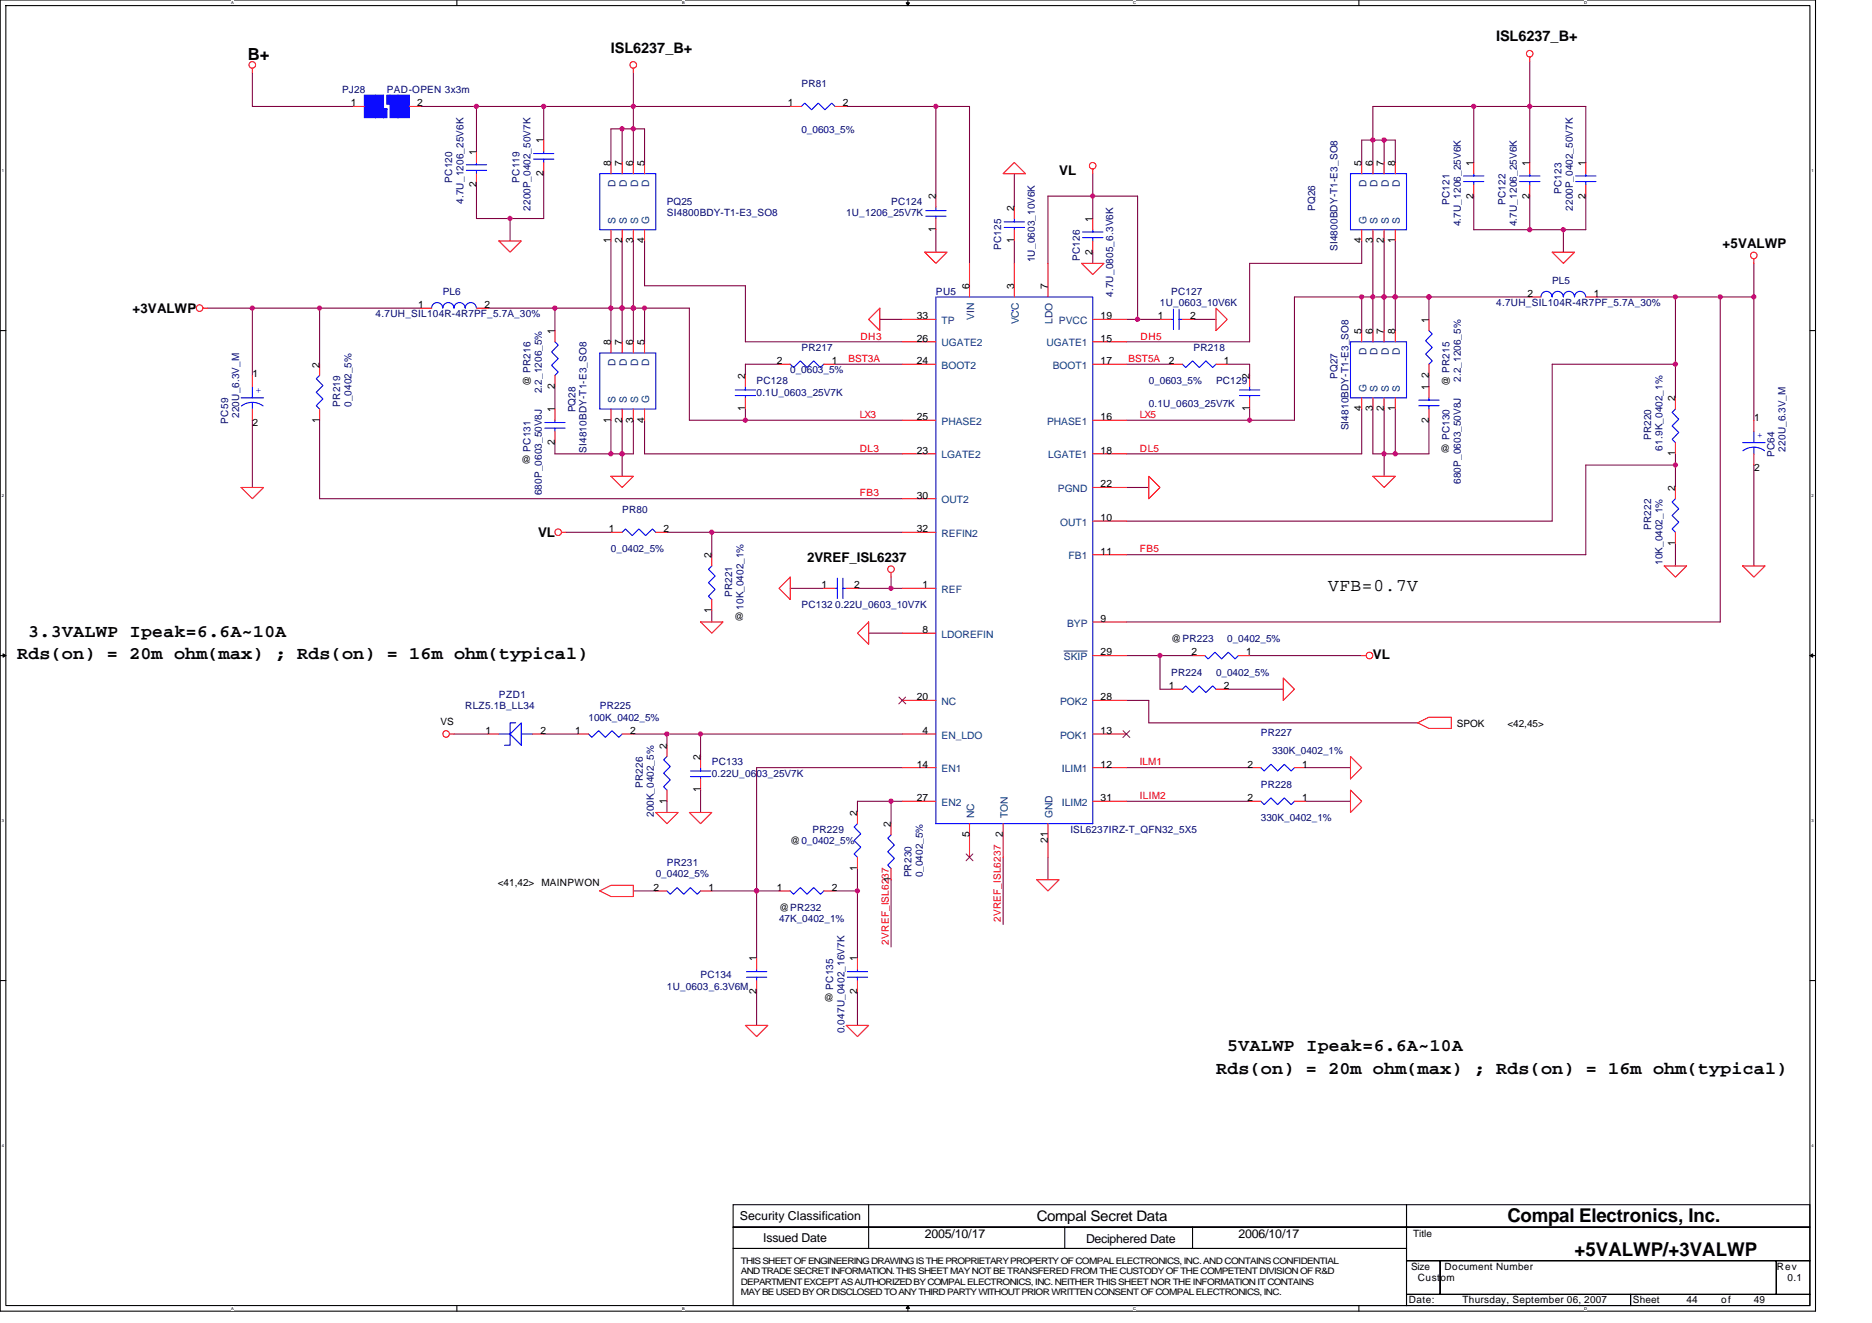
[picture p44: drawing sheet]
<svg xmlns="http://www.w3.org/2000/svg" width="297mm" height="210mm" viewBox="0 0 297 210" stroke-linecap="round" stroke-linejoin="round" font-family="sans-serif">
<defs><g id="words">
<g font-size="3">
<text x="239.2" y="193.9">Compal Electronics, Inc.</text>
<text x="249.8" y="199.3">+5VALWP/+3VALWP</text>
</g>
<g font-size="2.8">
<text x="210.7" y="93.8">VFB=0.7V</text>
<text x="4.5" y="101">3.3VALWP Ipeak=6.6A~10A</text>
<text x="2.7" y="104.6">Rds(on) = 20m ohm(max) ; Rds(on) = 16m ohm(typical)</text>
<text x="194.7" y="166.8">5VALWP Ipeak=6.6A~10A</text>
<text x="193" y="170.4">Rds(on) = 20m ohm(max) ; Rds(on) = 16m ohm(typical)</text>
</g>
<text font-size="2.6" x="39.3" y="9.6">B+</text>
<g font-size="2.3">
<text x="96.9" y="8.4">ISL6237_B+</text>
<text x="237.4" y="6.6">ISL6237_B+</text>
<text x="164.5" y="193.7">Compal Secret Data</text>
</g>
<g font-size="2.1">
<text x="168.1" y="27.7">VL</text>
<text x="273.3" y="39.3">+5VALWP</text>
<text x="21" y="49.6">+3VALWP</text>
<text x="85.4" y="85.2">VL</text>
<text x="128.1" y="89.1">2VREF_ISL6237</text>
<text x="217.8" y="104.6">VL</text>
</g>
<g font-size="1.9">
<text x="117.4" y="193.6">Security Classification</text>
<text x="121.1" y="197">Issued Date</text>
<text x="146.7" y="196.4">2005/10/17</text>
<text x="172.3" y="197.2">Deciphered Date</text>
<text x="196.5" y="196.4">2006/10/17</text>
</g>
<g font-size="1.6" fill="#000080">
<text x="54.3" y="14.8">PJ28</text>
<text x="61.4" y="14.8">PAD-OPEN 3x3m</text>
<text x="127.2" y="13.9">PR81</text>
<text x="127.2" y="21.1">0_0603_5%</text>
<text x="71.8" y="29" transform="rotate(-90 71.8 29)">PC120</text>
<text x="82.4" y="29" transform="rotate(-90 82.4 29)">PC119</text>
<text x="73.5" y="32.4" transform="rotate(-90 73.5 32.4)">4.7U_1206_25V6K</text>
<text x="84.2" y="33.4" transform="rotate(-90 84.2 33.4)">2200P_0402_50V7K</text>
<text x="105.8" y="32.5">PQ25</text>
<text x="105.8" y="34.3">SI4800BDY-T1-E3_SO8</text>
<text x="134.3" y="34.3">1U_1206_25V7K</text>
<text x="141.4" y="32.5">PC124</text>
<text x="208.7" y="33.4" transform="rotate(-90 208.7 33.4)">PQ26</text>
<text x="230" y="32.5" transform="rotate(-90 230 32.5)">PC121</text>
<text x="231.8" y="35.9" transform="rotate(-90 231.8 35.9)">4.7U_1206_25V6K</text>
<text x="238.9" y="32.5" transform="rotate(-90 238.9 32.5)">PC122</text>
<text x="240.7" y="35.9" transform="rotate(-90 240.7 35.9)">4.7U_1206_25V6K</text>
<text x="247.8" y="30.8" transform="rotate(-90 247.8 30.8)">PC123</text>
<text x="249.6" y="33.4" transform="rotate(-90 249.6 33.4)">2200P_0402_50V7K</text>
<text x="158.9" y="39.6" transform="rotate(-90 158.9 39.6)">PC125</text>
<text x="164.2" y="41.6" transform="rotate(-90 164.2 41.6)">1U_0603_10V6K</text>
<text x="171.3" y="41.4" transform="rotate(-90 171.3 41.4)">PC126</text>
<text x="212.2" y="39.8" transform="rotate(-90 212.2 39.8)">SI4800BDY-T1-E3_SO8</text>
<text x="70.3" y="46.8">PL6</text>
<text x="148.5" y="46.8">PU5</text>
<text x="176.7" y="47.1" transform="rotate(-90 176.7 47.1)">4.7U_0805_6.3V6K</text>
<text x="185.8" y="46.8">PC127</text>
<text x="246.3" y="45">PL5</text>
<text x="59.6" y="50.3">4.7UH_SIL104R-4R7PF_5.7A_30%</text>
<text x="184.1" y="48.5">1U_0603_10V6K</text>
<text x="237.4" y="48.5">4.7UH_SIL104R-4R7PF_5.7A_30%</text>
<text x="125.4" y="59.2">0_0603_5%</text>
<text x="127.2" y="55.6">PR217</text>
<text x="189.4" y="55.6">PR218</text>
<text x="54" y="64.5" transform="rotate(-90 54 64.5)">PR219</text>
<text x="55.7" y="64.5" transform="rotate(-90 55.7 64.5)">0_0402_5%</text>
<text x="86" y="62.4" transform="rotate(-90 86 62.4)">2.2_1206_5%</text>
<text x="91.3" y="65.4" transform="rotate(-90 91.3 65.4)">PQ28</text>
<text x="120.1" y="61">PC128</text>
<text x="120.1" y="62.8">0.1U_0603_25V7K</text>
<text x="182.3" y="64.5">0.1U_0603_25V7K</text>
<text x="182.3" y="61">0_0603_5%</text>
<text x="193" y="61">PC129</text>
<text x="212.2" y="60.1" transform="rotate(-90 212.2 60.1)">PQ27</text>
<text x="231.8" y="60.6" transform="rotate(-90 231.8 60.6)">2.2_1206_5%</text>
<text x="36.2" y="67.2" transform="rotate(-90 36.2 67.2)">PC59</text>
<text x="38" y="66.3" transform="rotate(-90 38 66.3)">220U_6.3V_M</text>
<text x="84.2" y="71.6" transform="rotate(-90 84.2 71.6)">PC131</text>
<text x="93.1" y="71.8" transform="rotate(-90 93.1 71.8)">SI4810BDY-T1-E3_SO8</text>
<text x="214" y="68.3" transform="rotate(-90 214 68.3)">SI4810BDY-T1-E3_SO8</text>
<text x="230" y="69.9" transform="rotate(-90 230 69.9)">PC130</text>
<text x="262" y="69.9" transform="rotate(-90 262 69.9)">PR220</text>
<text x="263.8" y="71.5" transform="rotate(-90 263.8 71.5)">61.9K_0402_1%</text>
<text x="283.3" y="71.6" transform="rotate(-90 283.3 71.6)">220U_6.3V_M</text>
<text x="231.8" y="76.8" transform="rotate(-90 231.8 76.8)">680P_0603_50V8J</text>
<text x="281.6" y="72.5" transform="rotate(-90 281.6 72.5)">PC64</text>
<text x="86" y="78.6" transform="rotate(-90 86 78.6)">680P_0603_50V8J</text>
<text x="98.7" y="81.4">PR80</text>
<text x="96.9" y="87.7">0_0402_5%</text>
<text x="262" y="84.1" transform="rotate(-90 262 84.1)">PR222</text>
<text x="263.8" y="89.6" transform="rotate(-90 263.8 89.6)">10K_0402_1%</text>
<text x="116.2" y="94.8" transform="rotate(-90 116.2 94.8)">PR221</text>
<text x="118" y="96.7" transform="rotate(-90 118 96.7)">10K_0402_1%</text>
<text x="127.2" y="96.5">PC132 0.22U_0603_10V7K</text>
<text x="194.7" y="101.9">0_0402_5%</text>
<text x="185.8" y="107.2">PR224</text>
<text x="193" y="107.2">0_0402_5%</text>
<text x="73.8" y="112.5">RLZ5.1B_LL34</text>
<text x="79.2" y="110.8">PZD1</text>
<text x="95.2" y="112.5">PR225</text>
<text x="93.4" y="114.3">100K_0402_5%</text>
<text x="200.1" y="116.8">PR227</text>
<text x="201.8" y="119.7">330K_0402_1%</text>
<text x="102" y="125" transform="rotate(-90 102 125)">PR226</text>
<text x="112.9" y="121.4">PC133</text>
<text x="112.9" y="123.2">0.22U_0603_25V7K</text>
<text x="200.1" y="125">PR228</text>
<text x="103.8" y="129.6" transform="rotate(-90 103.8 129.6)">200K_0402_5%</text>
<text x="200.1" y="130.3">330K_0402_1%</text>
<text x="105.8" y="137.4">PR231</text>
<text x="128.9" y="132.1">PR229</text>
<text x="169.8" y="132.1">ISL6237IRZ-T_QFN32_5X5</text>
<text x="104.1" y="139.2">0_0402_5%</text>
<text x="144.6" y="139.2" transform="rotate(-90 144.6 139.2)">PR230</text>
<text x="146.4" y="139.2" transform="rotate(-90 146.4 139.2)">0_0402_5%</text>
<text x="123.6" y="146.3">47K_0402_1%</text>
<text x="111.2" y="155.2">PC134</text>
<text x="105.8" y="157">1U_0603_6.3V6M</text>
<text x="132.2" y="157" transform="rotate(-90 132.2 157)">PC135</text>
<text x="134" y="163.9" transform="rotate(-90 134 163.9)">0.047U_0402_16V7K</text>
</g>
<g font-size="1.6">
<text x="55.7" y="16.9">1</text>
<text x="66.2" y="16.9">2</text>
<text x="125" y="16.9">1</text>
<text x="133.7" y="16.9">2</text>
<text x="86.3" y="22.8" transform="rotate(-90 86.3 22.8)">1</text>
<text x="75.6" y="29.7" transform="rotate(-90 75.6 29.7)">2</text>
<text x="75.6" y="24.5" transform="rotate(-90 75.6 24.5)">1</text>
<text x="86.3" y="27.9" transform="rotate(-90 86.3 27.9)">2</text>
<text x="96.9" y="26.3" transform="rotate(-90 96.9 26.3)">8</text>
<text x="98.7" y="26.3" transform="rotate(-90 98.7 26.3)">7</text>
<text x="100.5" y="26.3" transform="rotate(-90 100.5 26.3)">6</text>
<text x="102.3" y="26.3" transform="rotate(-90 102.3 26.3)">5</text>
<text x="216" y="26.3" transform="rotate(-90 216 26.3)">5</text>
<text x="217.8" y="26.3" transform="rotate(-90 217.8 26.3)">6</text>
<text x="219.6" y="26.3" transform="rotate(-90 219.6 26.3)">7</text>
<text x="221.4" y="26.3" transform="rotate(-90 221.4 26.3)">8</text>
<text x="233.8" y="26.3" transform="rotate(-90 233.8 26.3)">1</text>
<text x="242.7" y="26.3" transform="rotate(-90 242.7 26.3)">1</text>
<text x="251.6" y="26.3" transform="rotate(-90 251.6 26.3)">1</text>
<text x="148.5" y="31.6" transform="rotate(-90 148.5 31.6)">2</text>
<text x="160.9" y="33.4" transform="rotate(-90 160.9 33.4)">2</text>
<text x="173.4" y="35.2" transform="rotate(-90 173.4 35.2)">1</text>
<text x="233.8" y="31.5" transform="rotate(-90 233.8 31.5)">2</text>
<text x="242.7" y="31.5" transform="rotate(-90 242.7 31.5)">2</text>
<text x="251.6" y="31.5" transform="rotate(-90 251.6 31.5)">2</text>
<text x="96.9" y="38.6" transform="rotate(-90 96.9 38.6)">1</text>
<text x="98.7" y="38.6" transform="rotate(-90 98.7 38.6)">2</text>
<text x="100.5" y="38.6" transform="rotate(-90 100.5 38.6)">3</text>
<text x="102.3" y="38.6" transform="rotate(-90 102.3 38.6)">4</text>
<text x="148.5" y="36.8" transform="rotate(-90 148.5 36.8)">1</text>
<text x="160.9" y="38.6" transform="rotate(-90 160.9 38.6)">1</text>
<text x="173.4" y="40.4" transform="rotate(-90 173.4 40.4)">2</text>
<text x="216" y="38.6" transform="rotate(-90 216 38.6)">4</text>
<text x="217.8" y="38.6" transform="rotate(-90 217.8 38.6)">3</text>
<text x="219.6" y="38.6" transform="rotate(-90 219.6 38.6)">2</text>
<text x="221.4" y="38.6" transform="rotate(-90 221.4 38.6)">1</text>
<text x="153.8" y="45.9" transform="rotate(-90 153.8 45.9)">6</text>
<text x="160.9" y="45.9" transform="rotate(-90 160.9 45.9)">3</text>
<text x="166.3" y="45.9" transform="rotate(-90 166.3 45.9)">7</text>
<text x="242.4" y="47.1">2</text>
<text x="252.9" y="47.1">1</text>
<text x="66.4" y="48.9">1</text>
<text x="76.9" y="48.9">2</text>
<text x="88" y="53" transform="rotate(-90 88 53)">1</text>
<text x="145.5" y="50.7">33</text>
<text x="174.6" y="50.7">19</text>
<text x="183.7" y="50.7">1</text>
<text x="188.9" y="50.7">2</text>
<text x="216" y="53" transform="rotate(-90 216 53)">5</text>
<text x="217.8" y="53" transform="rotate(-90 217.8 53)">6</text>
<text x="219.6" y="53" transform="rotate(-90 219.6 53)">7</text>
<text x="221.4" y="53" transform="rotate(-90 221.4 53)">8</text>
<text x="226.7" y="51.2" transform="rotate(-90 226.7 51.2)">1</text>
<text x="40.1" y="59.8">1</text>
<text x="50.7" y="58.3" transform="rotate(-90 50.7 58.3)">2</text>
<text x="96.9" y="54.8" transform="rotate(-90 96.9 54.8)">8</text>
<text x="98.7" y="54.8" transform="rotate(-90 98.7 54.8)">7</text>
<text x="100.5" y="54.8" transform="rotate(-90 100.5 54.8)">6</text>
<text x="102.3" y="54.8" transform="rotate(-90 102.3 54.8)">5</text>
<text x="123.3" y="57.8">2</text>
<text x="132" y="57.8">1</text>
<text x="145.5" y="54.2">26</text>
<text x="145.5" y="57.8">24</text>
<text x="174.6" y="54.2">15</text>
<text x="174.6" y="57.8">17</text>
<text x="185.5" y="57.8">2</text>
<text x="194.2" y="57.8">1</text>
<text x="226.7" y="59.9" transform="rotate(-90 226.7 59.9)">2</text>
<text x="84.2" y="61.2" transform="rotate(-90 84.2 61.2)">@ PR216</text>
<text x="88" y="65.4" transform="rotate(-90 88 65.4)">1</text>
<text x="88" y="61.7" transform="rotate(-90 88 61.7)">2</text>
<text x="118.3" y="65.3" transform="rotate(-90 118.3 65.3)">1</text>
<text x="118.3" y="60.1" transform="rotate(-90 118.3 60.1)">2</text>
<text x="198.3" y="65.3" transform="rotate(-90 198.3 65.3)">1</text>
<text x="198.3" y="60.1" transform="rotate(-90 198.3 60.1)">2</text>
<text x="216" y="65.3" transform="rotate(-90 216 65.3)">4</text>
<text x="217.8" y="65.3" transform="rotate(-90 217.8 65.3)">3</text>
<text x="219.6" y="65.3" transform="rotate(-90 219.6 65.3)">2</text>
<text x="221.4" y="65.3" transform="rotate(-90 221.4 65.3)">1</text>
<text x="226.7" y="61.9" transform="rotate(-90 226.7 61.9)">1</text>
<text x="230" y="61.2" transform="rotate(-90 230 61.2)">@ PR215</text>
<text x="265.8" y="63.6" transform="rotate(-90 265.8 63.6)">2</text>
<text x="40.1" y="67.6">2</text>
<text x="50.7" y="67.1" transform="rotate(-90 50.7 67.1)">1</text>
<text x="88" y="70.6" transform="rotate(-90 88 70.6)">2</text>
<text x="96.9" y="67.1" transform="rotate(-90 96.9 67.1)">1</text>
<text x="98.7" y="67.1" transform="rotate(-90 98.7 67.1)">2</text>
<text x="100.5" y="67.1" transform="rotate(-90 100.5 67.1)">3</text>
<text x="102.3" y="67.1" transform="rotate(-90 102.3 67.1)">4</text>
<text x="145.5" y="66.7">25</text>
<text x="145.5" y="72">23</text>
<text x="174.6" y="66.7">16</text>
<text x="174.6" y="72">18</text>
<text x="226.7" y="67.1" transform="rotate(-90 226.7 67.1)">2</text>
<text x="228.5" y="71.6">@</text>
<text x="278.3" y="66.9">1</text>
<text x="82.7" y="73.4">@</text>
<text x="174.6" y="77.3">22</text>
<text x="265.8" y="77.9" transform="rotate(-90 265.8 77.9)">2</text>
<text x="265.8" y="72.4" transform="rotate(-90 265.8 72.4)">1</text>
<text x="278.3" y="74.7">2</text>
<text x="145.5" y="79.1">30</text>
<text x="174.6" y="82.7">10</text>
<text x="96.6" y="84.4">1</text>
<text x="105.3" y="84.4">2</text>
<text x="112.9" y="88.5" transform="rotate(-90 112.9 88.5)">2</text>
<text x="145.5" y="84.4">32</text>
<text x="174.6" y="88">11</text>
<text x="265.8" y="86.6" transform="rotate(-90 265.8 86.6)">1</text>
<text x="130.4" y="93.3">1</text>
<text x="135.5" y="93.3">2</text>
<text x="146.4" y="93.3">1</text>
<text x="112.9" y="97.3" transform="rotate(-90 112.9 97.3)">1</text>
<text x="116.5" y="98.3">@</text>
<text x="146.4" y="100.4">8</text>
<text x="174.6" y="98.7">9</text>
<text x="185.8" y="101.9">@PR223</text>
<text x="174.6" y="104">29</text>
<text x="189" y="104">2</text>
<text x="197.8" y="104">1</text>
<text x="145.5" y="111.1">20</text>
<text x="174.6" y="111.1">28</text>
<text x="185.5" y="109.3">1</text>
<text x="194.2" y="109.3">2</text>
<text x="69.9" y="115">VS</text>
<text x="77" y="116.4">1</text>
<text x="85.7" y="116.4">2</text>
<text x="91.2" y="116.4">1</text>
<text x="100" y="116.4">2</text>
<text x="105.8" y="118.8" transform="rotate(-90 105.8 118.8)">2</text>
<text x="146.4" y="116.4">4</text>
<text x="174.6" y="116.4">13</text>
<text x="231.2" y="115.4">SPOK</text>
<text x="239.2" y="115.4">&lt;42,45&gt;</text>
<text x="111.1" y="125.7" transform="rotate(-90 111.1 125.7)">1</text>
<text x="111.1" y="120.5" transform="rotate(-90 111.1 120.5)">2</text>
<text x="145.5" y="121.8">14</text>
<text x="174.6" y="121.8">12</text>
<text x="197.9" y="121.8">2</text>
<text x="206.6" y="121.8">1</text>
<text x="105.8" y="127.5" transform="rotate(-90 105.8 127.5)">1</text>
<text x="136" y="129.4" transform="rotate(-90 136 129.4)">2</text>
<text x="141.4" y="131.2" transform="rotate(-90 141.4 131.2)">2</text>
<text x="145.5" y="127.1">27</text>
<text x="174.6" y="127.1">31</text>
<text x="197.9" y="127.1">2</text>
<text x="206.6" y="127.1">1</text>
<text x="125.4" y="133.9">@0_0402_5%</text>
<text x="153.8" y="132.8" transform="rotate(-90 153.8 132.8)">5</text>
<text x="159.1" y="132.8" transform="rotate(-90 159.1 132.8)">2</text>
<text x="166.3" y="133.8" transform="rotate(-90 166.3 133.8)">21</text>
<text x="79" y="140.6">&lt;41,42&gt;</text>
<text x="85.9" y="140.6">MAINPWON</text>
<text x="103.7" y="141.3">2</text>
<text x="112.4" y="141.3">1</text>
<text x="123.3" y="141.3">1</text>
<text x="132" y="141.3">2</text>
<text x="136" y="138.2" transform="rotate(-90 136 138.2)">1</text>
<text x="141.4" y="140" transform="rotate(-90 141.4 140)">1</text>
<text x="123.6" y="144.5">@PR232</text>
<text x="120" y="152.5" transform="rotate(-90 120 152.5)">1</text>
<text x="136" y="152.5" transform="rotate(-90 136 152.5)">1</text>
<text x="120" y="157.7" transform="rotate(-90 120 157.7)">2</text>
<text x="130.7" y="158.8">@</text>
<text x="136" y="157.7" transform="rotate(-90 136 157.7)">2</text>
<text x="224.2" y="196.3">Title</text>
<text x="223.9" y="201.4">Size</text>
<text x="225" y="203.2">Custom</text>
<text x="229.2" y="201.4">Document Number</text>
<text x="281.9" y="201.4">Rev</text>
<text x="283.7" y="203.2">0.1</text>
<text x="223.5" y="206.8">Date:</text>
<text x="232.1" y="206.8">Thursday, September 06, 2007</text>
<text x="259.1" y="206.8">Sheet</text>
<text x="267.6" y="206.8">44</text>
<text x="273.1" y="206.8">of</text>
<text x="278.3" y="206.8">49</text>
</g>
<g font-size="1.6" fill="#004080">
<text x="97.7" y="29.6" transform="rotate(-90 97.7 29.6)">D</text>
<text x="99.5" y="29.6" transform="rotate(-90 99.5 29.6)">D</text>
<text x="101.2" y="29.6" transform="rotate(-90 101.2 29.6)">D</text>
<text x="103" y="29.6" transform="rotate(-90 103 29.6)">D</text>
<text x="216.8" y="29.6" transform="rotate(-90 216.8 29.6)">D</text>
<text x="218.6" y="29.6" transform="rotate(-90 218.6 29.6)">D</text>
<text x="220.4" y="29.6" transform="rotate(-90 220.4 29.6)">D</text>
<text x="222.1" y="29.6" transform="rotate(-90 222.1 29.6)">D</text>
<text x="97.7" y="35.6" transform="rotate(-90 97.7 35.6)">S</text>
<text x="99.5" y="35.6" transform="rotate(-90 99.5 35.6)">S</text>
<text x="101.2" y="35.6" transform="rotate(-90 101.2 35.6)">S</text>
<text x="103" y="35.6" transform="rotate(-90 103 35.6)">G</text>
<text x="216.8" y="35.6" transform="rotate(-90 216.8 35.6)">G</text>
<text x="218.6" y="35.6" transform="rotate(-90 218.6 35.6)">S</text>
<text x="220.4" y="35.6" transform="rotate(-90 220.4 35.6)">S</text>
<text x="222.1" y="35.6" transform="rotate(-90 222.1 35.6)">S</text>
<text x="149.4" y="51.4">TP</text>
<text x="154.6" y="50.7" transform="rotate(-90 154.6 50.7)">VIN</text>
<text x="161.7" y="51.5" transform="rotate(-90 161.7 51.5)">VCC</text>
<text x="167" y="51.4" transform="rotate(-90 167 51.4)">LDO</text>
<text x="168" y="51.4">PVCC</text>
<text x="97.7" y="58.1" transform="rotate(-90 97.7 58.1)">D</text>
<text x="99.5" y="58.1" transform="rotate(-90 99.5 58.1)">D</text>
<text x="101.2" y="58.1" transform="rotate(-90 101.2 58.1)">D</text>
<text x="103" y="58.1" transform="rotate(-90 103 58.1)">D</text>
<text x="149.4" y="54.9">UGATE2</text>
<text x="149.4" y="58.5">BOOT2</text>
<text x="166" y="54.9">UGATE1</text>
<text x="167" y="58.5">BOOT1</text>
<text x="216.8" y="56.3" transform="rotate(-90 216.8 56.3)">D</text>
<text x="218.6" y="56.3" transform="rotate(-90 218.6 56.3)">D</text>
<text x="220.4" y="56.3" transform="rotate(-90 220.4 56.3)">D</text>
<text x="222.1" y="56.3" transform="rotate(-90 222.1 56.3)">D</text>
<text x="97.7" y="64" transform="rotate(-90 97.7 64)">S</text>
<text x="99.5" y="64" transform="rotate(-90 99.5 64)">S</text>
<text x="101.2" y="64" transform="rotate(-90 101.2 64)">S</text>
<text x="103" y="64" transform="rotate(-90 103 64)">G</text>
<text x="216.8" y="62.2" transform="rotate(-90 216.8 62.2)">G</text>
<text x="218.6" y="62.2" transform="rotate(-90 218.6 62.2)">S</text>
<text x="220.4" y="62.2" transform="rotate(-90 220.4 62.2)">S</text>
<text x="222.1" y="62.2" transform="rotate(-90 222.1 62.2)">S</text>
<text x="149.4" y="67.4">PHASE2</text>
<text x="166.1" y="67.4">PHASE1</text>
<text x="149.4" y="72.7">LGATE2</text>
<text x="166.3" y="72.7">LGATE1</text>
<text x="149.4" y="79.8">OUT2</text>
<text x="167.8" y="78.1">PGND</text>
<text x="168.2" y="83.4">OUT1</text>
<text x="149.4" y="85.2">REFIN2</text>
<text x="169.6" y="88.7">FB1</text>
<text x="149.4" y="94.1">REF</text>
<text x="149.4" y="101.2">LDOREFIN</text>
<text x="169.3" y="99.4">BYP</text>
<text x="168.8" y="104.7">SKIP</text>
<text x="149.4" y="111.8">NC</text>
<text x="168.2" y="111.8">POK2</text>
<text x="149.4" y="117.2">EN_LDO</text>
<text x="168.2" y="117.2">POK1</text>
<text x="149.4" y="122.5">EN1</text>
<text x="168.5" y="122.5">ILIM1</text>
<text x="149.4" y="127.8">EN2</text>
<text x="154.6" y="129.8" transform="rotate(-90 154.6 129.8)">NC</text>
<text x="159.9" y="129.8" transform="rotate(-90 159.9 129.8)">TON</text>
<text x="167" y="129.8" transform="rotate(-90 167 129.8)">GND</text>
<text x="168.5" y="127.8">ILIM2</text>
</g>
<g font-size="1.6" fill="#f00">
<text x="136.5" y="53.9">DH3</text>
<text x="181" y="53.9">DH5</text>
<text x="134.6" y="57.4">BST3A</text>
<text x="179.1" y="57.4">BST5A</text>
<text x="136.4" y="66.3">LX3</text>
<text x="136.4" y="71.6">DL3</text>
<text x="180.9" y="66.3">LX5</text>
<text x="180.9" y="71.6">DL5</text>
<text x="136.4" y="78.8">FB3</text>
<text x="180.9" y="87.7">FB5</text>
<text x="180.9" y="121.4">ILM1</text>
<text x="180.9" y="126.8">ILIM2</text>
<text x="141" y="149.9" transform="rotate(-90 141 149.9)">2VREF_ISL6237</text>
<text x="158.8" y="146.3" transform="rotate(-90 158.8 146.3)">2VREF_ISL6237</text>
</g>
<g font-size="1.6" fill="#00f">
<text x="40.6" y="62.4">+</text>
<text x="278.8" y="69.5">+</text>
</g>
<g font-size="1.4">
<text x="117.6" y="200.6">THIS SHEET OF ENGINEERING DRAWING IS THE PROPRIETARY PROPERTY OF COMPAL ELECTRONICS, INC. AND CONTAINS CONFIDENTIAL</text>
<text x="117.6" y="202.2">AND TRADE SECRET INFORMATION. THIS SHEET MAY NOT BE TRANSFERED FROM THE CUSTODY OF THE COMPETENT DIVISION OF R&amp;D</text>
<text x="117.6" y="203.8">DEPARTMENT EXCEPT AS AUTHORIZED BY COMPAL ELECTRONICS, INC. NEITHER THIS SHEET NOR THE INFORMATION IT CONTAINS</text>
<text x="117.6" y="205.5">MAY BE USED BY OR DISCLOSED TO ANY THIRD PARTY WITHOUT PRIOR WRITTEN CONSENT OF COMPAL ELECTRONICS, INC.</text>
</g>
<g font-size=".6">
<text x="36.7" y=".7">A</text>
<text x="108.3" y=".7">B</text>
<text x="179.8" y=".7">C</text>
<text x="251.4" y=".7">D</text>
<text x=".3" y="27.2">1</text>
<text x="287.4" y="27.2">1</text>
<text x=".3" y="78.8">2</text>
<text x="287.4" y="78.8">2</text>
<text x=".3" y="130.4">3</text>
<text x="287.4" y="130.4">3</text>
<text x=".3" y="181.9">4</text>
<text x="287.4" y="181.9">4</text>
<text x="36.7" y="207.8">A</text>
<text x="108.3" y="207.8">B</text>
<text x="179.8" y="207.8">C</text>
<text x="251.4" y="207.8">D</text>
</g>
</g></defs>
<path d="M0 0h288.1v208h-288.1zM.9 .9h286.3v206.2h-286.3z" fill="none" stroke="#000" stroke-width=".17"/>
<g fill="#fff">
<path d="M36.7 .1h.4v.7h-.4z"/>
<path d="M36.7 207.2h.4v.7h-.4z"/>
</g>
<path d="M72.5 0v.9M72.5 207.1v.9" fill="none" stroke="#000" stroke-width=".17"/>
<g fill="#fff">
<path d="M108.3 .1h.4v.7h-.4z"/>
<path d="M108.3 207.2h.4v.7h-.4z"/>
</g>
<path d="M144.1 0v.9M144.1 207.1v.9" fill="none" stroke="#000" stroke-width=".17"/>
<path d="M143.8 .4h.5l-.2 .5zM144.1 207.1l.2 .5h-.5z" fill="#000" stroke="#000" stroke-width=".16"/>
<g fill="#fff">
<path d="M179.8 .1h.5v.7h-.5z"/>
<path d="M179.8 207.2h.5v.7h-.5z"/>
</g>
<path d="M215.6 0v.9M215.6 207.1v.9" fill="none" stroke="#000" stroke-width=".17"/>
<g fill="#fff">
<path d="M251.4 .1h.4v.7h-.4z"/>
<path d="M251.4 207.2h.4v.7h-.4z"/>
<path d="M.3 26.7h.3v.7h-.3z"/>
<path d="M287.4 26.7h.4v.7h-.4z"/>
<path d="M.3 78.2h.3v.7h-.3z"/>
<path d="M287.4 78.2h.4v.7h-.4z"/>
</g>
<path d="M0 52.5h.9M287.2 52.5h.9" fill="none" stroke="#000" stroke-width=".17"/>
<g fill="#fff">
<path d="M.3 129.8h.3v.7h-.3z"/>
<path d="M287.4 129.8h.4v.7h-.4z"/>
</g>
<path d="M0 104h.9M287.2 104h.9" fill="none" stroke="#000" stroke-width=".17"/>
<path d="M.5 103.7l.4 .3-.4 .3zM287.2 104l.4-.3v.6z" fill="#000" stroke="#000" stroke-width=".16"/>
<g fill="#fff">
<path d="M.3 181.4h.3v.7h-.3z"/>
<path d="M287.4 181.4h.4v.7h-.4z"/>
</g>
<g fill="none" stroke="#000" stroke-width=".17">
<path d="M0 155.6h.9M287.2 155.6h.9M116.3 191.1h106.9v3.6h-106.9zM116.3 194.7h106.9v3.4h-106.9zM116.3 198.1h106.9v9h-106.9zM137.8 191.1v7M168.9 194.7v3.4M189.2 194.7v3.4M223.2 191.1h64v3.6h-64zM223.2 194.7h64v5.3h-64zM223.2 200h5.3v5.4h-5.3zM223.2 205.4h35.5v1.7h-35.5z"/>
<path d="M228.5 200h53.4v5.4h-53.4zM258.7 205.4h28.5v1.7h-28.5zM281.9 200h5.3v5.4h-5.3z"/>
</g>
<g fill="none" stroke="#800040" stroke-width=".17">
<path d="M40 11.6v5.3h16M66.7 16.9h58.7M75.6 16.9v7.1M86.3 16.9v5.3M100.5 11.6v14.2M134.3 16.9h19.5v24.9M148.5 16.9v14.2M233.8 16.9v8.9M242.7 9.8v16M80.9 34.7v3.5M86.3 27.6v7.1h-10.7v-5.4M96.9 25.8v-5.4h5.4v5.4"/>
<path d="M96.9 38.2v16M98.7 20.4v5.4M98.7 38.2v16M100.5 38.2v16M102.3 38.2v7.1h16v8.9h24.9M148.5 36.4v3.6M160.9 27.6v5.3M160.9 38.2v3.6M173.4 27.6v7.1M216.1 38.2v3.6h-17.8v12.4h-19.6M216.1 25.8v-3.6h5.3v3.6M217.8 25.8v-8.9h33.8v8.9"/>
<path d="M217.8 38.2v14.3M219.6 22.2v3.6M219.6 38.2v14.3M221.4 38.2v14.3M233.8 31.1v5.3h17.8v-5.3M242.7 31.1v5.3M248.1 36.4v3.6M32.9 48.9h7.1v10.7M40 48.9h10.7v8.9M50.7 48.9h16M77.4 48.9h32v17.8h33.8M88.1 48.9v3.6"/>
<path d="M102.3 48.9v5.3M123.6 57.8h-5.3v1.8M132.5 57.8h10.7M139.6 50.7h3.6M166.3 41.8v-10.7h14.2v19.6M173.4 40v1.8M178.7 57.8h7.1M178.7 50.7h5.4M189.4 50.7h3.6M194.7 57.8h3.6v1.8M216.1 47.1v5.4M226.7 47.1v3.6"/>
<path d="M226.7 59.6v1.7M242.7 47.1h-37.3v19.6h-26.7M253.4 47.1h24.9M265.9 47.1v16M265.9 57.8h-19.6v24.9h-67.6M273 47.1v51.6h-94.3M278.3 41.8v24.9M40 66.7v10.6M50.7 66.7v12.4h92.5M88.1 61.3v3.6M96.9 66.7v5.3M98.7 66.7v8.9"/>
<path d="M100.5 66.7v5.3h-12.4v-1.8M102.3 66.7v5.3h40.9M118.3 64.9v1.8M178.7 77.3h3.6M198.3 64.9v1.8M216.1 64.9v7.1h-37.4M217.8 64.9v7.1h8.9v-5.3M219.6 64.9v10.7M221.4 64.9v7.1M265.9 72v5.3M265.9 73.8h-14.3v14.2h-72.9M278.3 73.8v16"/>
<path d="M89.8 84.5h7.1M105.8 84.5h37.4M112.9 84.5v3.5M112.9 96.9v1.8M125.4 93.3h5.3M136.1 93.3h7.1M141.4 91.6v1.7M265.9 86.2v3.6M72 116.5h5.4M86.3 116.5h5.3M100.5 116.5h42.7M105.8 116.5v1.7"/>
<path d="M111.2 116.5v3.5M137.8 100.5h5.4M178.7 111.1h3.6v3.6h42.7M178.7 104h10.7M184.1 104v5.3h1.7M194.7 109.3h8.9M198.3 104h17.8M105.8 127.1v1.8M111.2 125.3v3.6M136.1 137.8v14.2M141.4 127.1v3.6M141.4 139.6v10.6"/>
<path d="M143.2 127.1h-7.1v1.8M143.2 121.8h-23.1v30.2M159.2 136v10.7M166.3 136v3.6M178.7 121.8h19.6M178.7 127.1h19.6M207.2 121.8h7.1M207.2 127.1h7.1M100.5 141.4h3.6M112.9 141.4h10.7M120.1 157.4v5.3M132.5 141.4h3.6"/>
<path d="M136.1 157.4v5.3"/>
</g>
<g fill="none" stroke="#f00" stroke-width=".17">
<path d="M40 10.8v.8M56 16.9h1.8M64.9 16.9h1.8M100.5 10.8v.8M125.4 16.9h1.8M132.5 16.9h1.8M242.7 9.1v.7M75.6 24v1.8M75.6 27.6v1.7M79.2 38.2h3.5l-1.8 1.8zM86.3 22.2v1.8M86.3 25.8v1.8"/>
<path d="M96.9 25.8v1.8M96.9 36.4v1.8M98.7 25.8v1.8M98.7 36.4v1.8M100.5 25.8v1.8M100.5 36.4v1.8M102.3 25.8v1.8M102.3 36.4v1.8M148.5 31.1v1.8M148.5 34.7v1.7M160.9 25.8l1.8 1.8h-3.5zM160.9 32.9v1.8"/>
<path d="M160.9 36.4v1.8M173.4 26.8v.8M173.4 34.7v1.7M173.4 38.2v1.8M216.1 25.8v1.8M216.1 36.4v1.8M217.8 25.8v1.8M217.8 36.4v1.8M219.6 25.8v1.8M219.6 36.4v1.8M221.4 25.8v1.8M221.4 36.4v1.8"/>
<path d="M233.8 25.8v1.8M233.8 29.3v1.8M242.7 25.8v1.8M242.7 29.3v1.8M251.6 25.8v1.8M251.6 29.3v1.8M32.2 48.9h.7M40 59.6v1.7M50.7 57.8v1.8M66.7 48.9h1.8M75.6 48.9h1.8M88.1 52.5v1.7"/>
<path d="M88.1 59.6v1.7M96.9 54.2v1.8M98.7 54.2v1.8M100.5 54.2v1.8M102.3 54.2v1.8M118.3 59.6v1.7M123.6 57.8h1.8M130.7 57.8h1.8M137.8 50.7l1.8-1.8v3.6zM143.2 57.8h5.3M143.2 50.7h5.3M143.2 54.2h5.3"/>
<path d="M146.7 40h3.6l-1.8 1.8zM153.8 41.8v5.3M160.9 41.8v5.3M166.3 41.8v5.3M171.6 41.8h3.6l-1.8 1.8zM173.4 57.8h5.3M173.4 50.7h5.3M173.4 54.2h5.3M184.1 50.7h1.7M185.8 57.8h1.8M187.6 50.7h1.8M193 48.9l1.7 1.8-1.7 1.8z"/>
<path d="M193 57.8h1.7M198.3 59.6v1.7M216.1 52.5v1.7M217.8 52.5v1.7M219.6 52.5v1.7M221.4 52.5v1.7M226.7 50.7v1.8M226.7 57.8v1.8M242.7 47.1h1.8M246.3 40h3.5l-1.7 1.8zM251.6 47.1h1.8M278.3 41.1v.7"/>
<path d="M38.3 77.3h3.5l-1.8 1.8zM40 64.9v1.8M50.7 64.9v1.8M88.1 64.9v1.8M88.1 68.5v1.7M96.9 75.6h3.6l-1.8 1.7zM96.9 64.9v1.8M98.7 64.9v1.8M100.5 64.9v1.8M102.3 64.9v1.8M118.3 63.1v1.8M143.2 66.7h5.3"/>
<path d="M143.2 72h5.3M143.2 79.1h5.3M173.4 66.7h5.3M173.4 72h5.3M173.4 77.3h5.3M182.3 75.6l1.8 1.7-1.8 1.8zM198.3 63.1v1.8M216.1 63.1v1.8M217.8 75.6h3.6l-1.8 1.7zM217.8 63.1v1.8M219.6 63.1v1.8M221.4 63.1v1.8"/>
<path d="M226.7 61.3v1.8M226.7 64.9v1.8M265.9 63.1v1.8M265.9 70.2v1.8M265.9 77.3v1.8M278.3 66.7v1.8M278.3 72v1.8M89.1 84.5h.7M96.9 84.5h1.8M104.1 84.5h1.7M111.2 98.7h3.5l-1.8 1.8zM112.9 88v1.8"/>
<path d="M112.9 95.1v1.8M125.4 91.6v3.5l-1.8-1.8zM130.7 93.3h1.8M134.3 93.3h1.8M137.8 98.7v3.5l-1.7-1.7zM141.4 90.8v.8M143.2 84.5h5.3M143.2 93.3h5.3M173.4 98.7h5.3M173.4 82.7h5.3M173.4 88h5.3M264.1 89.8h3.5l-1.7 1.8z"/>
<path d="M265.9 84.5v1.7M276.5 89.8h3.6l-1.8 1.8zM71.3 116.5h.7M77.4 116.5h1.8M84.5 116.5h1.8M91.6 116.5h1.8M98.7 116.5h1.8M105.8 118.2v1.8M143.2 116.5h5.3M143.2 100.5h5.3M143.2 111.1h5.3M173.4 116.5h5.3"/>
<path d="M173.4 104h5.3M173.4 111.1h5.3M185.8 109.3h1.8M189.4 104h1.8M193 109.3h1.7M196.5 104h1.8M203.6 107.6l1.8 1.7-1.8 1.8zM216.1 104h.7M225 114.7l1.7-.9h3.6v1.8h-3.6zM104.1 128.9h3.5l-1.8 1.8zM105.8 125.3v1.8M109.4 128.9h3.5l-1.7 1.8z"/>
<path d="M111.2 120v1.8M111.2 123.6v1.7M136.1 128.9v1.8M136.1 136v1.8M141.4 130.7v1.8M141.4 137.8v1.8M143.2 127.1h5.3M143.2 121.8h5.3M153.8 130.7v5.3M159.2 130.7v5.3M164.5 139.6h3.6l-1.8 1.8zM166.3 130.7v5.3"/>
<path d="M173.4 127.1h5.3M173.4 121.8h5.3M198.3 127.1h1.8M198.3 121.8h1.8M205.4 127.1h1.8M205.4 121.8h1.8M214.3 125.3l1.8 1.8-1.8 1.8zM214.3 120l1.8 1.8-1.8 1.8zM95.2 141.4l1.7-.9h3.6v1.7h-3.6zM104.1 141.4h1.7M111.2 141.4h1.7M120.1 152v1.8"/>
<path d="M120.1 155.6v1.8M123.6 141.4h1.8M130.7 141.4h1.8M136.1 152v1.8M136.1 155.6v1.8M118.3 162.7h3.5l-1.7 1.8zM134.3 162.7h3.5l-1.7 1.8z"/>
<circle cx="40" cy="10.3" r=".52"/>
<circle cx="100.5" cy="10.3" r=".52"/>
<circle cx="242.7" cy="8.5" r=".52"/>
<circle cx="173.4" cy="26.3" r=".52"/>
<circle cx="31.7" cy="48.9" r=".52"/>
<circle cx="278.3" cy="40.5" r=".52"/>
<circle cx="88.6" cy="84.4" r=".52"/>
<circle cx="141.4" cy="90.3" r=".52"/>
<circle cx="70.8" cy="116.4" r=".52"/>
<circle cx="217.3" cy="104" r=".52"/>
</g>
<g fill="none" stroke="#00f" stroke-width=".17">
<path d="M127.2 16.9l.5-.5 1.1 1 1-1 1.1 1 1.1-1 .5 .5M74 27h3.2M74 26.1h3.2M75.6 25.8v.3M75.6 27v.6M84.7 25.3h3.2M84.7 24.4h3.2M86.3 24v.4M86.3 25.3v.5M95.2 27.6h8.9v8.8h-8.9zM146.9 33.4h3.2M146.9 34.3h3.2"/>
<path d="M148.5 32.9v.5M148.5 34.3v.4M159.3 35.2h3.3M159.3 36.1h3.3M160.9 34.7v.5M160.9 36.1v.3M171.8 37.7h3.2M171.8 36.8h3.2M173.4 36.4v.4M173.4 37.7v.5M214.3 27.6h8.9v8.8h-8.9zM232.2 28.8h3.3"/>
<path d="M232.2 27.9h3.3M233.8 27.6v.3M233.8 28.8v.5M241.1 28.8h3.2M241.1 27.9h3.2M242.7 27.6v.3M242.7 28.8v.5M250 28.8h3.2M250 27.9h3.2M251.6 27.6v.3M251.6 28.8v.5M50.7 59.6l-.5 .5 1 1.1-1 1 1 1.1-1 1.1 .5 .5"/>
<path d="M68.5 48.9a.88 .88 0 0 1 .9-.9 .88 .88 0 0 1 .8 .9 .89 .89 0 0 1 .9-.9 .89 .89 0 0 1 .9 .9 .89 .89 0 0 1 .9-.9 .89 .89 0 0 1 .9 .9 .89 .89 0 0 1 .9-.9 .89 .89 0 0 1 .9 .9M88.1 54.2l.5 .6-1.1 1 1.1 1.1-1.1 1.1 1.1 1-.5 .6M95.2 56h8.9v8.9h-8.9zM125.4 57.8l.5 .5 1.1-1 1.1 1 1-1 1.1 1 .5-.5M148.5 47.1v83.6h24.9v-83.6h-24.7M160.6 49.3h.2M185.8 50.7h.4M186.2 49.1v3.2M187.1 50.7h.5M187.1 49.1v3.2M187.6 57.8l.5 .5 1.1-1 1.1 1 1-1 1.1 1 .6-.5M214.3 54.2h8.9v8.9h-8.9z"/>
<path d="M226.7 52.5l.6 .5-1.1 1.1 1.1 1-1.1 1.1 1.1 1.1-.6 .5M244.5 47.1a.88 .88 0 0 1 .9-.9 .88 .88 0 0 1 .9 .9M246.3 47.1a.88 .88 0 0 1 .9-.9 .88 .88 0 0 1 .8 .9M248.1 47.1a.89 .89 0 0 1 .9-.9 .89 .89 0 0 1 .8 .9 .88 .88 0 0 1 .9-.9 .88 .88 0 0 1 .9 .9M38.3 63.1h3.5M38.3 64.4a2.86 2.86 0 0 1 3.4 0M40 61.3v1.8M40 63.8v1.1M86.4 67.9h3.3M86.4 67h3.3M88.1 66.7v.3M88.1 67.9v.6"/>
<path d="M116.7 61.9h3.2M116.7 62.8h3.2M118.3 61.3v.6M118.3 62.8v.3M196.7 61.9h3.2M196.7 62.8h3.2M198.3 61.3v.6M198.3 62.8v.3M225.1 64.4h3.2M225.1 63.5h3.2M226.7 63.1v.4M226.7 64.4v.5"/>
<path d="M265.9 79.1l-.6 .6 1.1 1-1.1 1.1 1.1 1-1.1 1.1 .6 .6M265.9 64.9l-.6 .5 1.1 1.1-1.1 1.1 1.1 1-1.1 1.1 .6 .5M276.5 70.2h3.6M276.6 71.5a2.86 2.86 0 0 1 3.4 0M278.3 68.5v1.7M278.3 71v1M98.7 84.5l.5-.6 1.1 1.1 1.1-1.1 1 1.1 1.1-1.1 .6 .6M112.9 89.8l-.5 .5 1.1 1.1-1.1 1.1 1.1 1-1.1 1.1 .5 .5M132.5 93.3h.4M132.9 91.7v3.3M133.7 93.3h.6M133.7 91.7v3.3"/>
<path d="M79.2 116.5h1.7M81.8 114.7h-.9v3.5h-.9M82.7 114.7v3.5l-1.8-1.7zM82.7 116.5h1.8M93.4 116.5l.5 .5 1.1-1.1 1.1 1.1 1-1.1 1.1 1.1 .5-.5M187.6 109.3l.5-.5 1.1 1.1 1.1-1.1 1 1.1 1.1-1.1 .6 .5M191.2 104l.5 .5 1.1-1 1 1 1.1-1 1.1 1 .5-.5M105.8 120l-.5 .5 1.1 1.1-1.1 1.1 1.1 1-1.1 1.1 .5 .5M109.6 122.3h3.2M109.6 123.2h3.2M111.2 121.8v.5M111.2 123.2v.4"/>
<path d="M136.1 130.7l-.6 .5 1.1 1.1-1.1 1 1.1 1.1-1.1 1.1 .6 .5M141.4 132.5l-.5 .5 1 1.1-1 1 1 1.1-1 1.1 .5 .5M200.1 127.1l.5 .6 1.1-1.1 1 1.1 1.1-1.1 1.1 1.1 .5-.6M200.1 121.8l.5 .5 1.1-1 1 1 1.1-1 1.1 1 .5-.5M105.8 141.4l.6 .5 1-1.1 1.1 1.1 1.1-1.1 1 1.1 .6-.5M118.4 155h3.3M118.4 154.2h3.3M120.1 153.8v.4M120.1 155v.6M125.4 141.4l.5 .5 1.1-1.1 1.1 1.1 1-1.1 1.1 1.1 .5-.5M134.4 155h3.3M134.4 154.2h3.3"/>
<path d="M136.1 153.8v.4M136.1 155v.6"/>
</g>
<g fill="#00f" stroke="#00f" stroke-width=".17">
<path d="M57.8 15.1v3.6h1.8v-3.6z" fill-rule="evenodd"/>
<path d="M63.2 15.1v3.6h1.7v-3.6z" fill-rule="evenodd"/>
<path d="M59.6 15.1v3.6h1.3v-3.6z" fill-rule="evenodd"/>
<path d="M60.9 17.3v1.4h.5v-1.4z" fill-rule="evenodd"/>
<path d="M61.4 15.1v1.4h.5v-1.4z" fill-rule="evenodd"/>
<path d="M61.9 15.1v3.6h1.3v-3.6z" fill-rule="evenodd"/>
</g>
<path d="M142.6 110.6l1.1 1.1M143.7 110.6l-1.1 1.1M178.2 115.9l1.1 1.1M179.3 115.9l-1.1 1.1M153.3 135.5l1.1 1.1M154.4 135.5l-1.1 1.1" fill="none" stroke="#804000" stroke-width=".16"/>
<path d="M168.8 103.3h3.7" fill="none" stroke="#004080" stroke-width=".16"/>
<g fill="#f0f" stroke="#f0f" stroke-width=".17">
<circle cx="136" cy="141.3" r=".35"/>
<circle cx="40" cy="48.9" r=".35"/>
<circle cx="50.7" cy="48.9" r=".35"/>
<circle cx="219.6" cy="22.2" r=".35"/>
<circle cx="98.7" cy="72" r=".35"/>
<circle cx="184" cy="104" r=".35"/>
<circle cx="221.4" cy="47.1" r=".35"/>
<circle cx="226.7" cy="47.1" r=".35"/>
<circle cx="173.4" cy="31.1" r=".35"/>
<circle cx="265.8" cy="73.8" r=".35"/>
<circle cx="100.5" cy="20.4" r=".35"/>
<circle cx="120" cy="141.3" r=".35"/>
<circle cx="80.9" cy="34.7" r=".35"/>
<circle cx="111.2" cy="116.4" r=".35"/>
<circle cx="272.9" cy="47.1" r=".35"/>
<circle cx="219.6" cy="47.1" r=".35"/>
<circle cx="216.1" cy="47.1" r=".35"/>
<circle cx="88" cy="48.9" r=".35"/>
<circle cx="141.4" cy="93.3" r=".35"/>
<circle cx="180.5" cy="50.7" r=".35"/>
<circle cx="100.5" cy="16.9" r=".35"/>
<circle cx="86.3" cy="16.9" r=".35"/>
<circle cx="265.8" cy="57.8" r=".35"/>
<circle cx="75.6" cy="16.9" r=".35"/>
<circle cx="265.8" cy="47.1" r=".35"/>
<circle cx="217.8" cy="22.2" r=".35"/>
<circle cx="100.5" cy="48.9" r=".35"/>
<circle cx="98.7" cy="48.9" r=".35"/>
<circle cx="105.8" cy="116.4" r=".35"/>
<circle cx="96.9" cy="48.9" r=".35"/>
<circle cx="233.8" cy="16.9" r=".35"/>
<circle cx="242.7" cy="36.4" r=".35"/>
<circle cx="242.7" cy="16.9" r=".35"/>
<circle cx="278.3" cy="47.1" r=".35"/>
<circle cx="198.3" cy="66.7" r=".35"/>
<circle cx="141.4" cy="127.1" r=".35"/>
<circle cx="219.6" cy="72" r=".35"/>
<circle cx="248.1" cy="36.4" r=".35"/>
<circle cx="118.3" cy="66.7" r=".35"/>
<circle cx="102.3" cy="48.9" r=".35"/>
<circle cx="98.7" cy="20.4" r=".35"/>
<circle cx="96.9" cy="72" r=".35"/>
<circle cx="221.4" cy="72" r=".35"/>
<circle cx="217.8" cy="47.1" r=".35"/>
<circle cx="148.5" cy="16.9" r=".35"/>
<circle cx="112.9" cy="84.4" r=".35"/>
</g>
<use href="#words"/>
</svg>
